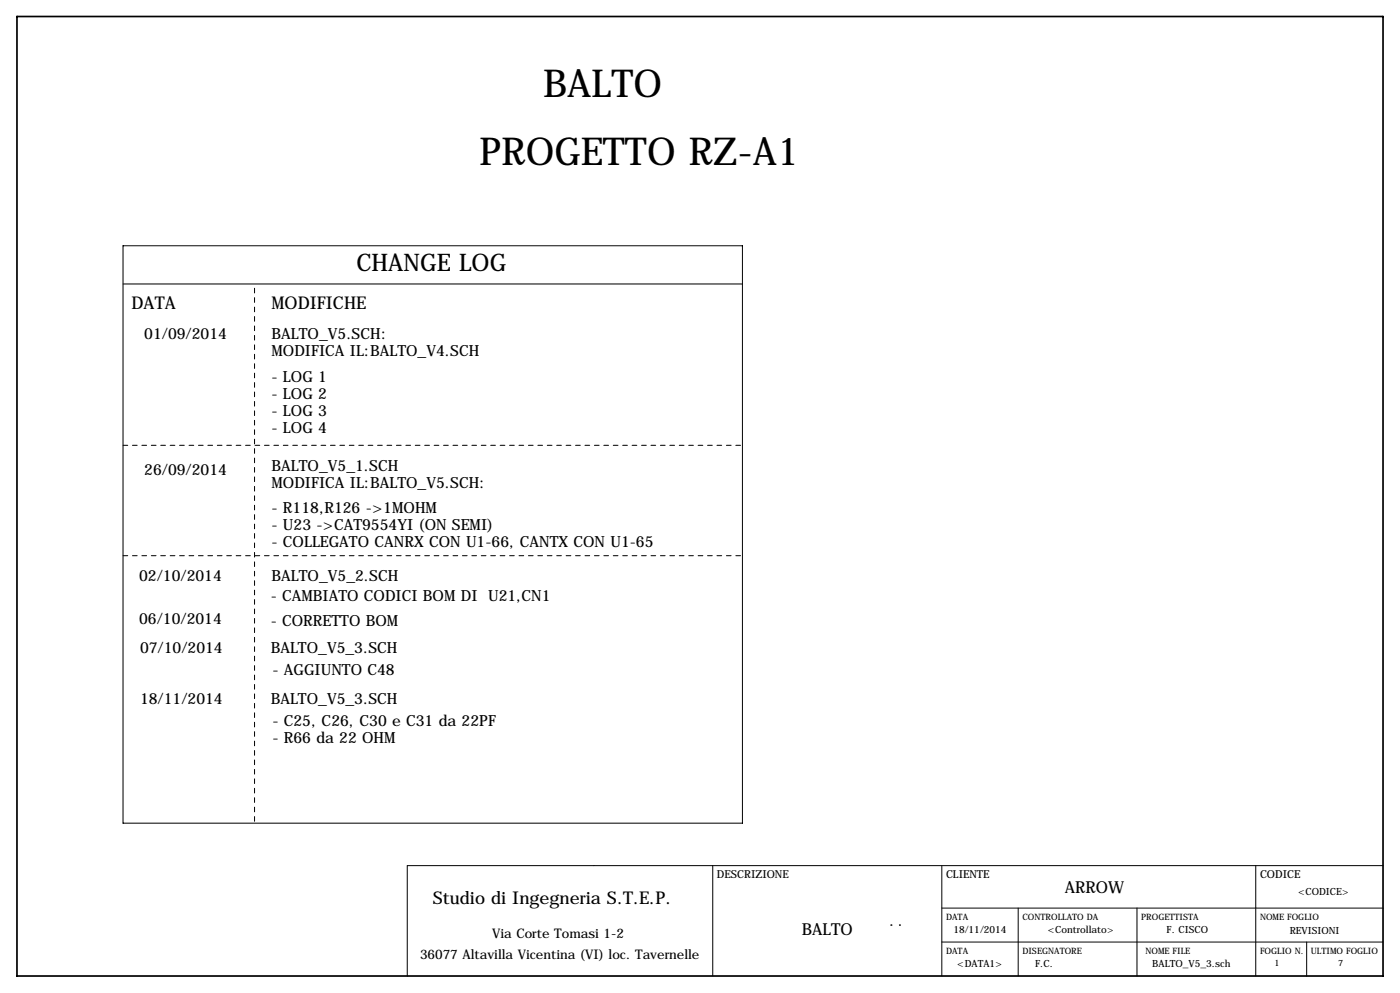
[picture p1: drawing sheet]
<svg xmlns="http://www.w3.org/2000/svg" width="419mm" height="297mm" viewBox="0 0 419 297" stroke-linecap="round" stroke-linejoin="round" font-family="sans-serif">
<defs><g id="words">
<g font-size="11.5">
<text x="162.6" y="29.1">BALTO</text>
<text x="143.5" y="49.4">PROGETTO RZ-A1</text>
</g>
<text font-size="7.3" x="106.7" y="81.1">CHANGE LOG</text>
<g font-size="5.3">
<text x="39.4" y="92.6">DATA</text>
<text x="81.3" y="92.6">MODIFICHE</text>
<text x="129.5" y="270.4">Studio di Ingegneria S.T.E.P.</text>
</g>
<g font-size="4.9">
<text x="318.8" y="267">ARROW</text>
<text x="240" y="279.7">BALTO</text>
</g>
<g font-size="4.6">
<text x="43.2" y="101.5">01/09/2014</text>
<text x="81.3" y="101.5">BALTO_V5.SCH:</text>
<text x="81.3" y="106.5">MODIFICA IL:BALTO_V4.SCH</text>
<text x="81.3" y="114.2">- LOG 1</text>
<text x="81.3" y="119.2">- LOG 2</text>
<text x="81.3" y="124.3">- LOG 3</text>
<text x="81.3" y="129.4">- LOG 4</text>
<text x="43.2" y="142.1">26/09/2014</text>
<text x="81.3" y="140.8">BALTO_V5_1.SCH</text>
<text x="81.3" y="145.9">MODIFICA IL:BALTO_V5.SCH:</text>
<text x="81.3" y="153.5">- R118,R126 -&gt;1MOHM</text>
<text x="81.3" y="158.6">- U23 -&gt;CAT9554YI (ON SEMI)</text>
<text x="81.3" y="163.7">- COLLEGATO CANRX CON U1-66, CANTX CON U1-65</text>
<text x="41.7" y="173.8">02/10/2014</text>
<text x="81.3" y="173.8">BALTO_V5_2.SCH</text>
<text x="81" y="179.7">- CAMBIATO CODICI BOM DI U21,CN1</text>
<text x="41.7" y="186.5">06/10/2014</text>
<text x="81" y="187.3">- CORRETTO BOM</text>
<text x="41.9" y="195.4">07/10/2014</text>
<text x="81" y="195.4">BALTO_V5_3.SCH</text>
<text x="81.5" y="202">- AGGIUNTO C48</text>
<text x="41.9" y="210.7">18/11/2014</text>
<text x="81" y="210.7">BALTO_V5_3.SCH</text>
<text x="81.5" y="217.3">- C25, C26, C30 e C31 da 22PF</text>
<text x="81.5" y="222.4">- R66 da 22 OHM</text>
</g>
<g font-size="4">
<text x="147.3" y="280.5">Via Corte Tomasi 1-2</text>
<text x="125.7" y="286.9">36077 Altavilla Vicentina (VI) loc. Tavernelle</text>
</g>
<g font-size="3.3">
<text x="214.6" y="262.6">DESCRIZIONE</text>
<text x="283.2" y="262.6">CLIENTE</text>
<text x="377.2" y="262.6">CODICE</text>
</g>
<g font-size="3">
<text x="388.6" y="267.6">&lt;CODICE&gt;</text>
<text x="285.4" y="279">18/11/2014</text>
<text x="313.7" y="279">&lt;Controllato&gt;</text>
<text x="349.2" y="279">F. CISCO</text>
<text x="386.1" y="279.3">REVISIONI</text>
<text x="286.6" y="289.2">&lt;DATA1&gt;</text>
<text x="309.9" y="289.2">F.C.</text>
<text x="344.9" y="289.2">BALTO_V5_3.sch</text>
</g>
<g font-size="2.6">
<text x="283.2" y="275.1">DATA</text>
<text x="306.1" y="275.1">CONTROLLATO DA</text>
<text x="341.6" y="275.1">PROGETTISTA</text>
<text x="377.2" y="275.1">NOME FOGLIO</text>
<text x="283.2" y="285.3">DATA</text>
<text x="306.1" y="285.3">DISEGNATORE</text>
<text x="342.9" y="285.3">NOME FILE</text>
<text x="377.2" y="285.3">FOGLIO N.</text>
<text x="392.4" y="285.3">ULTIMO FOGLIO</text>
<text x="381.5" y="289.1">1</text>
<text x="400.6" y="289.1">7</text>
</g>
</g></defs>
<g fill="none" stroke="#000" stroke-width=".3">
<path d="M36.8 73.5h185.4v172.7h-185.4zM36.8 84.9h185.4M94 91.3h.1M213.4 258.9v33.1M281.9 258.9v33.1M375.9 258.9v33.1M414 258.9h-292.1v33.1M266.7 276.7h.1M269.2 276.7h.1M281.9 271.6h132.1M304.8 271.6v20.4M340.4 271.6v20.4"/>
<path d="M281.9 281.8h132.1M391.2 281.8v10.2"/>
</g>
<path d="M76.2 86.2v160M36.8 133.2h185.4M36.8 166.2h185.4" fill="none" stroke="#000" stroke-width=".3" stroke-dasharray="1.4 1.4"/>
<path d="M5.1 4.9h408.9v287.1h-408.9z" fill="none" stroke="#000" stroke-width=".51"/>
<use href="#words"/>
</svg>
